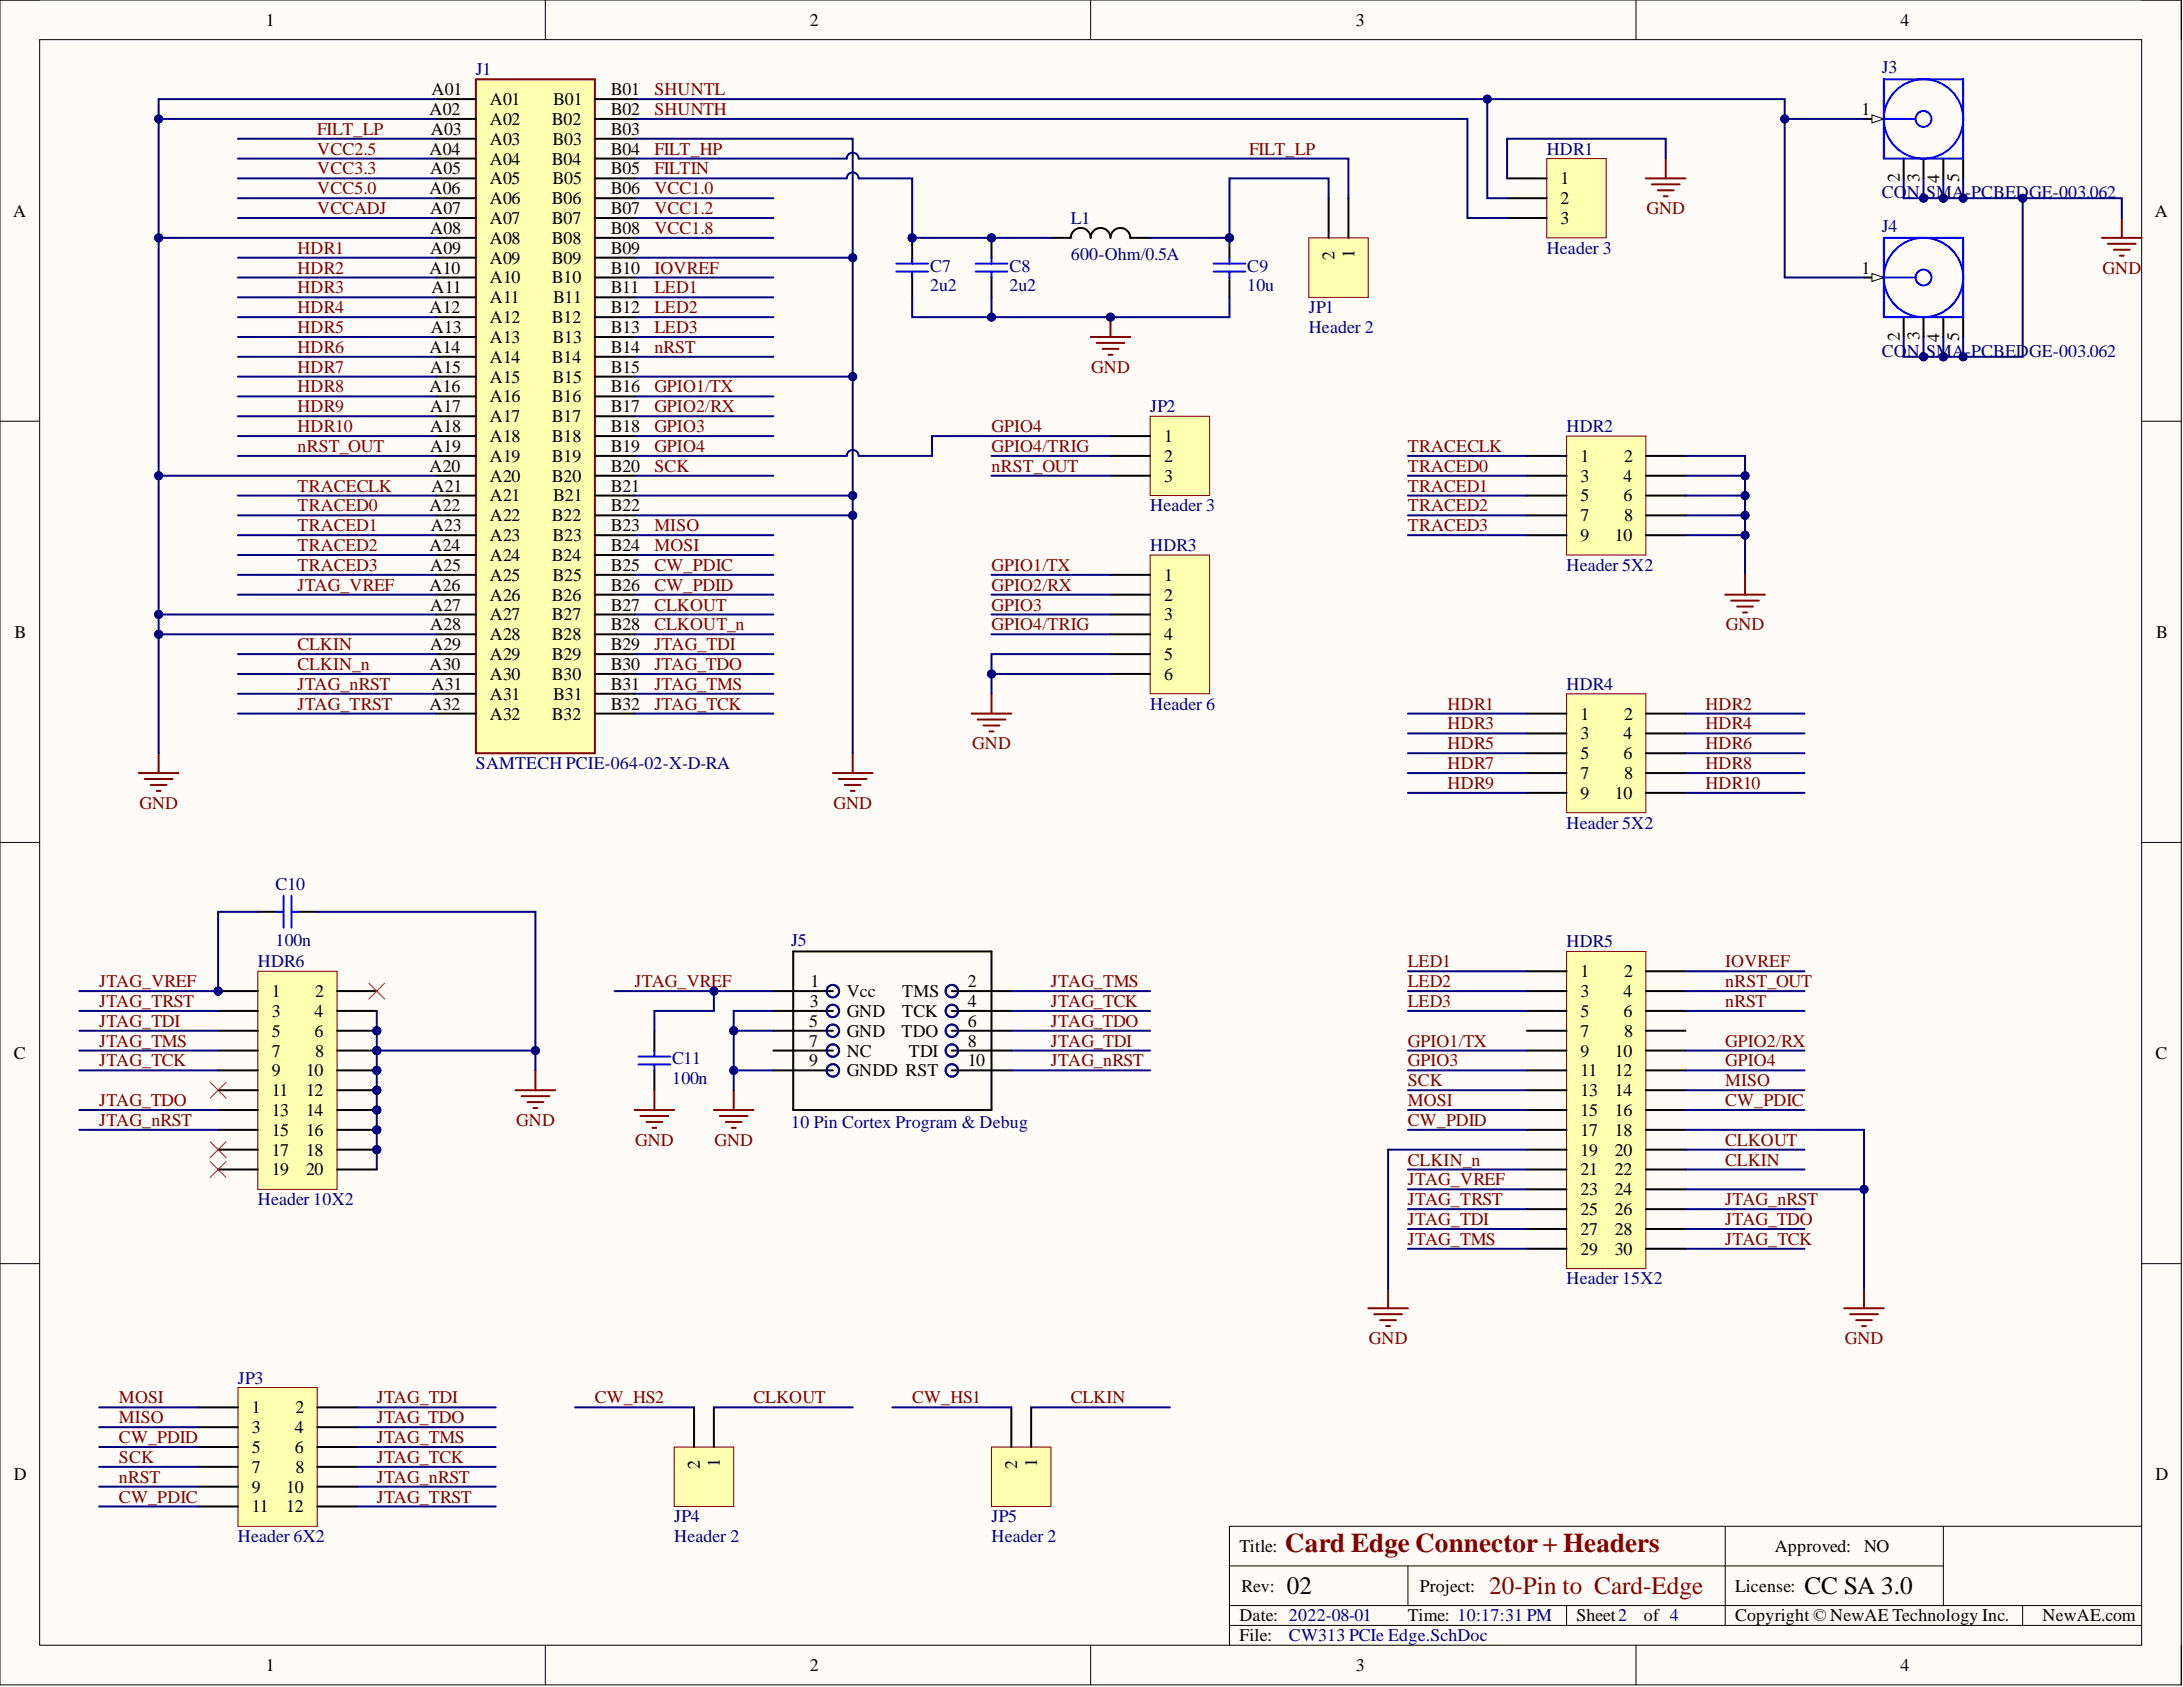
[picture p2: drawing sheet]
<svg xmlns="http://www.w3.org/2000/svg" width="279mm" height="216mm" viewBox="0 0 279 216" stroke-linecap="round" stroke-linejoin="round" font-family="sans-serif">
<defs><g id="words">
<text font-size="3.5" fill="#800000" x="164.5" y="198.6">Card Edge Connector+ Headers</text>
<g font-size="3.2">
<text x="164.7" y="204">02</text>
<text x="231" y="204">CC SA 3.0</text>
</g>
<text font-size="3.2" fill="#800000" x="190.6" y="204">20-Pin to Card-Edge</text>
<g font-size="2.3">
<text x="34" y="3.3">1</text>
<text x="103.6" y="3.3">2</text>
<text x="173.5" y="3.3">3</text>
<text x="243.2" y="3.3">4</text>
<text x="55" y="14.7">A02</text>
<text x="55.2" y="17.3">A03</text>
<text x="55.2" y="12.2">A01</text>
<text x="62.7" y="13.4">A01</text>
<text x="62.7" y="16">A02</text>
<text x="70.6" y="16">B02</text>
<text x="70.8" y="13.4">B01</text>
<text x="78.2" y="12.2">B01</text>
<text x="78.2" y="14.7">B02</text>
<text x="78.2" y="17.3">B03</text>
<text x="238.2" y="14.7">1</text>
<text x="55" y="19.8">A04</text>
<text x="55.1" y="22.3">A05</text>
<text x="62.7" y="18.5">A03</text>
<text x="62.7" y="21.1">A04</text>
<text x="62.7" y="23.6">A05</text>
<text x="70.6" y="21.1">B04</text>
<text x="70.7" y="18.5">B03</text>
<text x="70.7" y="23.6">B05</text>
<text x="78.2" y="19.8">B04</text>
<text x="78.2" y="22.3">B05</text>
<text x="199.7" y="23.6">1</text>
<text x="243.1" y="23.3" transform="rotate(-90 243.1 23.3)">2</text>
<text x="245.7" y="23.3" transform="rotate(-90 245.7 23.3)">3</text>
<text x="248.2" y="23.4" transform="rotate(-90 248.2 23.4)">4</text>
<text x="250.8" y="23.3" transform="rotate(-90 250.8 23.3)">5</text>
<text x="1.7" y="27.7">A</text>
<text x="55" y="24.9">A06</text>
<text x="55.1" y="27.4">A07</text>
<text x="55.1" y="29.9">A08</text>
<text x="62.7" y="26.1">A06</text>
<text x="62.7" y="28.7">A07</text>
<text x="70.6" y="26.1">B06</text>
<text x="70.6" y="28.7">B07</text>
<text x="78.2" y="24.9">B06</text>
<text x="78.2" y="27.4">B07</text>
<text x="78.2" y="29.9">B08</text>
<text x="199.7" y="26.1">2</text>
<text x="199.7" y="28.7">3</text>
<text x="275.8" y="27.7">A</text>
<text x="55" y="35">A10</text>
<text x="55.1" y="32.5">A09</text>
<text x="62.7" y="31.2">A08</text>
<text x="62.7" y="33.7">A09</text>
<text x="70.6" y="31.2">B08</text>
<text x="70.6" y="33.7">B09</text>
<text x="78.2" y="32.5">B09</text>
<text x="78.2" y="35">B10</text>
<text x="170.8" y="33.2" transform="rotate(-90 170.8 33.2)">2</text>
<text x="173.3" y="33.1" transform="rotate(-90 173.3 33.1)">1</text>
<text x="238.2" y="35">1</text>
<text x="55" y="40.1">A12</text>
<text x="55.2" y="37.5">A11</text>
<text x="62.7" y="36.3">A10</text>
<text x="62.7" y="38.8">A11</text>
<text x="62.7" y="41.3">A12</text>
<text x="70.6" y="36.3">B10</text>
<text x="70.6" y="41.3">B12</text>
<text x="70.8" y="38.8">B11</text>
<text x="78.2" y="37.5">B11</text>
<text x="78.2" y="40.1">B12</text>
<text x="55" y="45.2">A14</text>
<text x="55.1" y="47.7">A15</text>
<text x="55.2" y="42.6">A13</text>
<text x="62.7" y="43.9">A13</text>
<text x="62.7" y="46.4">A14</text>
<text x="70.6" y="46.4">B14</text>
<text x="70.7" y="43.9">B13</text>
<text x="78.2" y="42.6">B13</text>
<text x="78.2" y="45.2">B14</text>
<text x="78.2" y="47.7">B15</text>
<text x="243.1" y="43.6" transform="rotate(-90 243.1 43.6)">2</text>
<text x="245.7" y="43.5" transform="rotate(-90 245.7 43.5)">3</text>
<text x="248.2" y="43.7" transform="rotate(-90 248.2 43.7)">4</text>
<text x="250.8" y="43.6" transform="rotate(-90 250.8 43.6)">5</text>
<text x="55" y="50.2">A16</text>
<text x="55.1" y="52.8">A17</text>
<text x="62.7" y="49">A15</text>
<text x="62.7" y="51.5">A16</text>
<text x="70.6" y="51.5">B16</text>
<text x="70.7" y="49">B15</text>
<text x="78.2" y="50.2">B16</text>
<text x="78.2" y="52.8">B17</text>
<text x="55.1" y="55.3">A18</text>
<text x="55.1" y="57.8">A19</text>
<text x="62.7" y="54">A17</text>
<text x="62.7" y="56.6">A18</text>
<text x="62.7" y="59.1">A19</text>
<text x="70.6" y="54">B17</text>
<text x="70.6" y="56.6">B18</text>
<text x="70.6" y="59.1">B19</text>
<text x="78.2" y="55.3">B18</text>
<text x="78.2" y="57.8">B19</text>
<text x="149" y="56.6">1</text>
<text x="149" y="59.1">2</text>
<text x="202.3" y="59.1">1</text>
<text x="207.9" y="59.1">2</text>
<text x="55" y="60.4">A20</text>
<text x="55" y="65.4">A22</text>
<text x="55.2" y="62.9">A21</text>
<text x="62.7" y="61.6">A20</text>
<text x="62.7" y="64.2">A21</text>
<text x="70.6" y="61.6">B20</text>
<text x="70.8" y="64.2">B21</text>
<text x="78.2" y="60.4">B20</text>
<text x="78.2" y="62.9">B21</text>
<text x="78.2" y="65.4">B22</text>
<text x="149" y="61.6">3</text>
<text x="202.3" y="61.6">3</text>
<text x="202.3" y="64.2">5</text>
<text x="207.8" y="61.6">4</text>
<text x="207.8" y="64.2">6</text>
<text x="55" y="70.5">A24</text>
<text x="55.2" y="68">A23</text>
<text x="62.7" y="66.7">A22</text>
<text x="62.7" y="69.3">A23</text>
<text x="62.7" y="71.8">A24</text>
<text x="70.6" y="66.7">B22</text>
<text x="70.6" y="71.8">B24</text>
<text x="70.7" y="69.3">B23</text>
<text x="78.2" y="68">B23</text>
<text x="78.2" y="70.5">B24</text>
<text x="202.3" y="66.7">7</text>
<text x="202.3" y="69.3">9</text>
<text x="206.7" y="69.3">10</text>
<text x="207.9" y="66.7">8</text>
<text x="55" y="75.6">A26</text>
<text x="55.1" y="73.1">A25</text>
<text x="62.7" y="74.3">A25</text>
<text x="62.7" y="76.9">A26</text>
<text x="70.6" y="76.9">B26</text>
<text x="70.7" y="74.3">B25</text>
<text x="78.2" y="73.1">B25</text>
<text x="78.2" y="75.6">B26</text>
<text x="149" y="74.3">1</text>
<text x="149" y="76.9">2</text>
<text x="1.9" y="81.6">B</text>
<text x="55.1" y="78.1">A27</text>
<text x="55.1" y="80.7">A28</text>
<text x="55.1" y="83.2">A29</text>
<text x="62.7" y="79.4">A27</text>
<text x="62.7" y="81.9">A28</text>
<text x="70.6" y="79.4">B27</text>
<text x="70.6" y="81.9">B28</text>
<text x="78.2" y="78.1">B27</text>
<text x="78.2" y="80.7">B28</text>
<text x="78.2" y="83.2">B29</text>
<text x="149" y="79.4">3</text>
<text x="149" y="81.9">4</text>
<text x="276" y="81.6">B</text>
<text x="55" y="85.7">A30</text>
<text x="55.2" y="88.3">A31</text>
<text x="62.7" y="84.5">A29</text>
<text x="62.7" y="87">A30</text>
<text x="62.7" y="89.5">A31</text>
<text x="70.6" y="84.5">B29</text>
<text x="70.6" y="87">B30</text>
<text x="70.8" y="89.5">B31</text>
<text x="78.2" y="85.7">B30</text>
<text x="78.2" y="88.3">B31</text>
<text x="149" y="84.5">5</text>
<text x="149" y="87">6</text>
<text x="55" y="90.8">A32</text>
<text x="62.7" y="92.1">A32</text>
<text x="70.6" y="92.1">B32</text>
<text x="78.2" y="90.8">B32</text>
<text x="202.3" y="92.1">1</text>
<text x="202.3" y="94.6">3</text>
<text x="207.8" y="94.6">4</text>
<text x="207.9" y="92.1">2</text>
<text x="202.3" y="97.2">5</text>
<text x="202.3" y="99.7">7</text>
<text x="207.8" y="97.2">6</text>
<text x="207.9" y="99.7">8</text>
<text x="202.3" y="102.2">9</text>
<text x="206.7" y="102.2">10</text>
<text x="202.3" y="125.1">1</text>
<text x="207.9" y="125.1">2</text>
<text x="34.8" y="127.6">1</text>
<text x="34.8" y="130.1">3</text>
<text x="40.3" y="130.1">4</text>
<text x="40.4" y="127.6">2</text>
<text x="103.6" y="131.4">5</text>
<text x="103.6" y="128.9">3</text>
<text x="103.7" y="126.3">1</text>
<text x="108.4" y="127.6">Vcc</text>
<text x="108.4" y="130.1">GND</text>
<text x="115.5" y="127.6">TMS</text>
<text x="115.5" y="130.1">TCK</text>
<text x="123.9" y="126.3">2</text>
<text x="123.9" y="128.9">4</text>
<text x="123.9" y="131.4">6</text>
<text x="202.3" y="127.6">3</text>
<text x="202.3" y="130.1">5</text>
<text x="207.8" y="127.6">4</text>
<text x="207.8" y="130.1">6</text>
<text x="1.8" y="135.5">C</text>
<text x="34.8" y="132.7">5</text>
<text x="34.8" y="135.2">7</text>
<text x="34.8" y="137.7">9</text>
<text x="39.2" y="137.7">10</text>
<text x="40.3" y="132.7">6</text>
<text x="40.4" y="135.2">8</text>
<text x="103.6" y="133.9">7</text>
<text x="103.6" y="136.5">9</text>
<text x="108.4" y="132.7">GND</text>
<text x="108.4" y="135.2">NC</text>
<text x="108.4" y="137.7">GNDD RST</text>
<text x="115.4" y="132.7">TDO</text>
<text x="116.3" y="135.2">TDI</text>
<text x="123.9" y="133.9">8</text>
<text x="123.9" y="136.5">10</text>
<text x="202.3" y="132.7">7</text>
<text x="202.3" y="135.2">9</text>
<text x="202.3" y="137.7">11</text>
<text x="206.7" y="135.2">10</text>
<text x="206.7" y="137.7">12</text>
<text x="207.9" y="132.7">8</text>
<text x="275.9" y="135.5">C</text>
<text x="34.8" y="140.3">11</text>
<text x="34.8" y="142.8">13</text>
<text x="39.2" y="140.3">12</text>
<text x="39.2" y="142.8">14</text>
<text x="202.3" y="140.3">13</text>
<text x="202.3" y="142.8">15</text>
<text x="206.7" y="140.3">14</text>
<text x="206.7" y="142.8">16</text>
<text x="34.8" y="145.4">15</text>
<text x="34.8" y="147.9">17</text>
<text x="39.2" y="145.4">16</text>
<text x="39.2" y="147.9">18</text>
<text x="202.3" y="145.4">17</text>
<text x="202.3" y="147.9">19</text>
<text x="206.7" y="145.4">18</text>
<text x="206.7" y="147.9">20</text>
<text x="34.8" y="150.4">19</text>
<text x="39.2" y="150.4">20</text>
<text x="202.3" y="150.4">21</text>
<text x="202.3" y="153">23</text>
<text x="202.3" y="155.5">25</text>
<text x="206.7" y="150.4">22</text>
<text x="206.7" y="153">24</text>
<text x="206.7" y="155.5">26</text>
<text x="202.3" y="158">27</text>
<text x="202.3" y="160.6">29</text>
<text x="206.7" y="158">28</text>
<text x="206.7" y="160.6">30</text>
<text x="32.2" y="180.9">1</text>
<text x="32.2" y="183.4">3</text>
<text x="32.2" y="185.9">5</text>
<text x="37.7" y="183.4">4</text>
<text x="37.7" y="185.9">6</text>
<text x="37.8" y="180.9">2</text>
<text x="1.8" y="189.4">D</text>
<text x="32.2" y="188.5">7</text>
<text x="32.2" y="191">9</text>
<text x="36.6" y="191">10</text>
<text x="37.8" y="188.5">8</text>
<text x="89.6" y="188" transform="rotate(-90 89.6 188)">2</text>
<text x="92.1" y="187.8" transform="rotate(-90 92.1 187.8)">1</text>
<text x="130.2" y="188" transform="rotate(-90 130.2 188)">2</text>
<text x="132.7" y="187.8" transform="rotate(-90 132.7 187.8)">1</text>
<text x="275.9" y="189.4">D</text>
<text x="32.2" y="193.6">11</text>
<text x="36.6" y="193.6">12</text>
<text x="158.6" y="198.6">Title:</text>
<text x="158.9" y="203.7">Rev:</text>
<text x="181.7" y="203.7">Project:</text>
<text x="222.1" y="203.7">License:</text>
<text x="227.2" y="198.6">Approved:</text>
<text x="238.6" y="198.6">NO</text>
<text x="158.6" y="207.5">Date: 2022-08-01</text>
<text x="180.2" y="207.5">Time: 10:17:31 PM</text>
<text x="201.8" y="207.5">Sheet2</text>
<text x="210.4" y="207.5">of 4</text>
<text x="222.1" y="207.5">Copyright © NewAE Technology Inc.</text>
<text x="261.4" y="207.5">NewAE.com</text>
<text x="34" y="213.9">1</text>
<text x="103.6" y="213.9">2</text>
<text x="158.6" y="210">File:</text>
<text x="173.5" y="213.9">3</text>
<text x="243.2" y="213.9">4</text>
</g>
<g font-size="2.3" fill="#000080">
<text x="60.9" y="9.6">J1</text>
<text x="240.9" y="9.4">J3</text>
<text x="198" y="19.8">HDR1</text>
<text x="137.1" y="28.7">L1</text>
<text x="240.9" y="29.7">J4</text>
<text x="240.9" y="25.4">CON-SMA-PCBEDGE-003.062</text>
<text x="119" y="34.8">C7</text>
<text x="129.2" y="34.8">C8</text>
<text x="137.1" y="33.2">600-Ohm/0.5A</text>
<text x="159.6" y="34.8">C9</text>
<text x="198" y="32.5">Header 3</text>
<text x="119" y="37.3">2u2</text>
<text x="129.2" y="37.3">2u2</text>
<text x="159.6" y="37.3">10u</text>
<text x="167.5" y="40.1">JP1</text>
<text x="167.5" y="42.6">Header 2</text>
<text x="240.9" y="45.7">CO</text>
<text x="244.1" y="45.7">N-SMA</text>
<text x="251.5" y="45.7">-PCBEDGE-003.062</text>
<text x="147.2" y="52.8">JP2</text>
<text x="200.5" y="55.3">HDR2</text>
<text x="147.2" y="65.4">Header 3</text>
<text x="147.2" y="70.5">HDR3</text>
<text x="200.5" y="73.1">Header 5X2</text>
<text x="200.5" y="88.3">HDR4</text>
<text x="147.2" y="90.8">Header 6</text>
<text x="60.9" y="98.4">SAMTECH PCIE-064-02-X-D-RA</text>
<text x="200.5" y="106">Header 5X2</text>
<text x="35.3" y="113.9">C10</text>
<text x="33" y="123.8">HDR6</text>
<text x="35.3" y="121">100n</text>
<text x="101.3" y="121">J5</text>
<text x="200.5" y="121.3">HDR5</text>
<text x="86" y="136.2">C11</text>
<text x="86" y="138.8">100n</text>
<text x="101.3" y="144.3">10 Pin Cortex Program &amp; Debug</text>
<text x="33" y="154.2">Header 10X2</text>
<text x="200.5" y="164.4">Header 15X2</text>
<text x="30.5" y="177.1">JP3</text>
<text x="30.5" y="197.4">Header 6X2</text>
<text x="86.3" y="194.8">JP4</text>
<text x="86.3" y="197.4">Header 2</text>
<text x="126.9" y="194.8">JP5</text>
<text x="126.9" y="197.4">Header 2</text>
<text x="165" y="210">CW313 PCIe Edge.SchDoc</text>
</g>
<g font-size="2.3" fill="#800000">
<text x="40.6" y="17.3">FILT_LP</text>
<text x="83.8" y="12.2">SHUNTL</text>
<text x="83.8" y="14.7">SHUNTH</text>
<text x="40.6" y="19.8">VCC2.5</text>
<text x="40.6" y="22.3">VCC3.3</text>
<text x="83.8" y="19.8">FILT_HP</text>
<text x="83.8" y="22.3">FILTIN</text>
<text x="159.9" y="19.8">FILT_LP</text>
<text x="40.6" y="24.9">VCC5.0</text>
<text x="40.6" y="27.4">VCCADJ</text>
<text x="83.8" y="29.9">VCC1.8</text>
<text x="83.8" y="27.4">VCC1.2</text>
<text x="83.8" y="24.9">VCC1.0</text>
<text x="210.7" y="27.4">GND</text>
<text x="38.1" y="32.5">HDR1</text>
<text x="38.1" y="35">HDR2</text>
<text x="83.8" y="35">IOVREF</text>
<text x="269.1" y="35">GND</text>
<text x="38.1" y="37.5">HDR3</text>
<text x="38.1" y="40.1">HDR4</text>
<text x="83.8" y="37.5">LED1</text>
<text x="83.8" y="40.1">LED2</text>
<text x="38.1" y="42.6">HDR5</text>
<text x="38.1" y="45.2">HDR6</text>
<text x="38.1" y="47.7">HDR7</text>
<text x="83.8" y="42.6">LED3</text>
<text x="83.8" y="45.2">nRST</text>
<text x="139.7" y="47.7">GND</text>
<text x="38.1" y="50.2">HDR8</text>
<text x="38.1" y="52.8">HDR9</text>
<text x="83.8" y="50.2">GPIO1/TX</text>
<text x="83.8" y="52.8">GPIO2/RX</text>
<text x="38.1" y="55.3">HDR10</text>
<text x="38.1" y="57.8">nRST_OUT</text>
<text x="83.8" y="55.3">GPIO3</text>
<text x="83.8" y="57.8">GPIO4</text>
<text x="126.9" y="57.8">GPIO4/TRIG</text>
<text x="126.9" y="55.3">GPIO4</text>
<text x="180.2" y="57.8">TRACECLK</text>
<text x="38.1" y="62.9">TRACECLK</text>
<text x="38.1" y="65.4">TRACED0</text>
<text x="83.8" y="60.4">SCK</text>
<text x="126.9" y="60.4">nRST_OUT</text>
<text x="180.2" y="60.4">TRACED0</text>
<text x="180.2" y="62.9">TRACED1</text>
<text x="180.2" y="65.4">TRACED2</text>
<text x="38.1" y="68">TRACED1</text>
<text x="38.1" y="70.5">TRACED2</text>
<text x="83.8" y="68">MISO</text>
<text x="83.8" y="70.5">MOSI</text>
<text x="180.2" y="68">TRACED3</text>
<text x="38.1" y="73.1">TRACED3</text>
<text x="38.1" y="75.6">JTAG_VREF</text>
<text x="83.8" y="75.6">CW_PDID</text>
<text x="83.8" y="73.1">CW_PDIC</text>
<text x="126.9" y="73.1">GPIO1/TX</text>
<text x="126.9" y="75.6">GPIO2/RX</text>
<text x="38.1" y="83.2">CLKIN</text>
<text x="83.8" y="83.2">JTAG_TDI</text>
<text x="83.8" y="78.1">CLKOUT</text>
<text x="83.8" y="80.7">CLKOUT_n</text>
<text x="126.9" y="78.1">GPIO3</text>
<text x="126.9" y="80.7">GPIO4/TRIG</text>
<text x="220.9" y="80.7">GND</text>
<text x="38.1" y="85.7">CLKIN_n</text>
<text x="38.1" y="88.3">JTAG_nRST</text>
<text x="83.8" y="85.7">JTAG_TDO</text>
<text x="83.8" y="88.3">JTAG_TMS</text>
<text x="38.1" y="90.8">JTAG_TRST</text>
<text x="83.8" y="90.8">JTAG_TCK</text>
<text x="124.4" y="95.9">GND</text>
<text x="185.3" y="95.9">HDR5</text>
<text x="185.3" y="93.4">HDR3</text>
<text x="185.3" y="90.8">HDR1</text>
<text x="218.3" y="95.9">HDR6</text>
<text x="218.3" y="93.4">HDR4</text>
<text x="218.3" y="90.8">HDR2</text>
<text x="185.3" y="101">HDR9</text>
<text x="185.3" y="98.4">HDR7</text>
<text x="218.3" y="101">HDR10</text>
<text x="218.3" y="98.4">HDR8</text>
<text x="17.9" y="103.5">GND</text>
<text x="106.7" y="103.5">GND</text>
<text x="180.2" y="123.8">LED1</text>
<text x="220.8" y="123.8">IOVREF</text>
<text x="12.7" y="128.9">JTAG_TRST</text>
<text x="12.7" y="131.4">JTAG_TDI</text>
<text x="12.7" y="126.3">JTAG_VREF</text>
<text x="81.2" y="126.3">JTAG_VREF</text>
<text x="134.5" y="126.3">JTAG_TMS</text>
<text x="134.5" y="128.9">JTAG_TCK</text>
<text x="134.5" y="131.4">JTAG_TDO</text>
<text x="180.2" y="128.9">LED3</text>
<text x="180.2" y="126.3">LED2</text>
<text x="220.8" y="128.9">nRST</text>
<text x="220.8" y="126.3">nRST_OUT</text>
<text x="12.7" y="133.9">JTAG_TMS</text>
<text x="12.7" y="136.5">JTAG_TCK</text>
<text x="134.5" y="133.9">JTAG_TDI</text>
<text x="134.5" y="136.5">JTAG_nRST</text>
<text x="180.2" y="136.5">GPIO3</text>
<text x="180.2" y="133.9">GPIO1/TX</text>
<text x="220.8" y="136.5">GPIO4</text>
<text x="220.8" y="133.9">GPIO2/RX</text>
<text x="12.7" y="141.6">JTAG_TDO</text>
<text x="180.2" y="141.6">MOSI</text>
<text x="180.2" y="139">SCK</text>
<text x="220.8" y="141.6">CW_PDIC</text>
<text x="220.8" y="139">MISO</text>
<text x="12.7" y="144.1">JTAG_nRST</text>
<text x="66.1" y="144.1">GND</text>
<text x="81.3" y="146.6">GND</text>
<text x="91.5" y="146.6">GND</text>
<text x="180.2" y="144.1">CW_PDID</text>
<text x="180.2" y="149.2">CLKIN_n</text>
<text x="220.8" y="146.6">CLKOUT</text>
<text x="220.8" y="149.2">CLKIN</text>
<text x="180.2" y="154.2">JTAG_TRST</text>
<text x="180.2" y="151.7">JTAG_VREF</text>
<text x="220.8" y="154.2">JTAG_nRST</text>
<text x="180.2" y="159.3">JTAG_TMS</text>
<text x="180.2" y="156.8">JTAG_TDI</text>
<text x="220.8" y="159.3">JTAG_TCK</text>
<text x="220.8" y="156.8">JTAG_TDO</text>
<text x="175.2" y="172">GND</text>
<text x="236.1" y="172">GND</text>
<text x="15.2" y="179.6">MOSI</text>
<text x="48.2" y="179.6">JTAG_TDI</text>
<text x="76.1" y="179.6">CW_HS2</text>
<text x="96.4" y="179.6">CLKOUT</text>
<text x="116.7" y="179.6">CW_HS1</text>
<text x="137.1" y="179.6">CLKIN</text>
<text x="15.2" y="182.1">MISO</text>
<text x="15.2" y="184.7">CW_PDID</text>
<text x="48.2" y="182.1">JTAG_TDO</text>
<text x="48.2" y="184.7">JTAG_TMS</text>
<text x="15.2" y="189.8">nRST</text>
<text x="15.2" y="187.2">SCK</text>
<text x="48.2" y="187.2">JTAG_TCK</text>
<text x="48.2" y="189.8">JTAG_nRST</text>
<text x="15.2" y="192.3">CW_PDIC</text>
<text x="48.2" y="192.3">JTAG_TRST</text>
</g>
</g></defs>
<path d="M0 0h279.2v215.6h-279.2z" fill-rule="evenodd" fill="#fffcf8"/>
<path d="M0 0h279.2v215.6h-279.2z" fill="none" stroke="#000" stroke-width=".13"/>
<path d="M5.1 5.1h269v205.5h-269z" fill-rule="evenodd" fill="#fffcf8"/>
<g fill="none" stroke="#000" stroke-width=".13">
<path d="M0 0h5.1M5.1 5.1h269v205.5h-269zM69.8 0v5.1M139.6 0v5.1M209.4 0v5.1M274.1 0h5.1v5.1M0 53.9h5.1M274.1 53.9h5.1M0 107.8h5.1M274.1 107.8h5.1M0 161.7h5.1M274.1 161.7h5.1"/>
<path d="M220.8 195.3v12.7M248.7 195.3v10.2M274.1 195.3h-116.7v15.3M69.8 210.6v5M139.6 210.6v5M157.4 200.4h91.3M157.4 208h116.7M157.4 205.5h116.7M180.2 200.4v5.1M200.5 205.5v2.5M209.4 210.6v5M258.9 205.5v2.5"/>
<path d="M279.2 210.6v5"/>
</g>
<path d="M60.9 10.1h15.2v86.3h-15.2z" fill-rule="evenodd" fill="#ffffb0"/>
<path d="M60.9 10.1h15.2v86.3h-15.2zM17.8 98.9h5M18.5 99.7h3.6M20.3 96.4v2.5M106.6 98.9h5.1M107.4 99.7h3.5M109.1 96.4v2.5M19.3 100.5h2M20.1 101.2h.5M108.1 100.5h2.1M108.9 101.2h.5" fill="none" stroke="#800000" stroke-width=".25"/>
<g fill="none" stroke="#000" stroke-width=".25">
<path d="M55.8 12.7h5.1M55.8 15.2h5.1M55.8 17.8h5.1M76.1 12.7h5.1M76.1 15.2h5.1M76.1 17.8h5.1M55.8 20.3h5.1M55.8 22.8h5.1M55.8 25.4h5.1M55.8 27.9h5.1M55.8 30.4h5.1M55.8 33h5.1"/>
<path d="M55.8 35.5h5.1M55.8 38.1h5.1M76.1 20.3h5.1M76.1 22.8h5.1M76.1 25.4h5.1M76.1 27.9h5.1M76.1 30.4h5.1M76.1 33h5.1M76.1 35.5h5.1M76.1 38.1h5.1M238.6 35.5h2.5M55.8 40.6h5.1"/>
<path d="M55.8 43.1h5.1M55.8 45.7h5.1M55.8 48.2h5.1M55.8 50.7h5.1M55.8 53.3h5.1M55.8 55.8h5.1M55.8 58.3h5.1M76.1 40.6h5.1M76.1 43.1h5.1M76.1 45.7h5.1M76.1 48.2h5.1M76.1 50.7h5.1"/>
<path d="M76.1 53.3h5.1M76.1 55.8h5.1M76.1 58.3h5.1M251.3 40.6v2.5M55.8 60.9h5.1M55.8 63.4h5.1M55.8 66h5.1M55.8 68.5h5.1M55.8 71h5.1M55.8 73.6h5.1M55.8 76.1h5.1M55.8 78.6h5.1"/>
<path d="M76.1 60.9h5.1M76.1 63.4h5.1M76.1 66h5.1M76.1 68.5h5.1M76.1 71h5.1M76.1 73.6h5.1M76.1 76.1h5.1M76.1 78.6h5.1M55.8 81.2h5.1M55.8 83.7h5.1M55.8 86.3h5.1M55.8 88.8h5.1"/>
<path d="M55.8 91.3h5.1M76.1 81.2h5.1M76.1 83.7h5.1M76.1 86.3h5.1M76.1 88.8h5.1M76.1 91.3h5.1"/>
</g>
<g fill="none" stroke="#00f" stroke-width=".25">
<circle cx="246.2" cy="35.5" r="1.02"/>
<circle cx="246.2" cy="35.5" r="5.1"/>
</g>
<path d="M239.6 35l1.5 .5-1.5 .5z" fill="#f8fcff"/>
<path d="M239.6 35l1.5 .5-1.5 .5z" fill="none" stroke="#000" stroke-width=".13"/>
<path d="M238.6 15.2h2.5M251.3 20.3v2.5M243.7 40.6v2.5M246.2 40.6v2.5M248.7 40.6v2.5" fill="none" stroke="#000" stroke-width=".25"/>
<g fill="none" stroke="#00f" stroke-width=".25">
<path d="M241.1 30.4h10.2v10.2h-10.2zM241.1 35.5h4.1"/>
<circle cx="246.2" cy="15.2" r="1.02"/>
<circle cx="246.2" cy="15.2" r="5.1"/>
</g>
<path d="M239.6 14.7l1.5 .5-1.5 .5z" fill="#f8fcff"/>
<path d="M239.6 14.7l1.5 .5-1.5 .5z" fill="none" stroke="#000" stroke-width=".13"/>
<path d="M243.7 20.3v2.5M246.2 20.3v2.5M248.7 20.3v2.5" fill="none" stroke="#000" stroke-width=".25"/>
<path d="M241.1 10.1h10.2v10.2h-10.2zM241.1 15.2h4.1" fill="none" stroke="#00f" stroke-width=".25"/>
<path d="M269 30.4h5.1M269.8 31.2h3.5M270.6 32h2M271.3 32.7h.5M271.6 27.9v2.5" fill="none" stroke="#800000" stroke-width=".25"/>
<path d="M167.5 30.4h7.6v7.7h-7.6z" fill-rule="evenodd" fill="#ffffb0"/>
<path d="M167.5 30.4h7.6v7.7h-7.6z" fill="none" stroke="#800000" stroke-width=".13"/>
<path d="M170 25.4v5M172.6 25.4v5" fill="none" stroke="#000" stroke-width=".25"/>
<path d="M198 20.3h7.6v10.1h-7.6z" fill-rule="evenodd" fill="#ffffb0"/>
<path d="M198 20.3h7.6v10.1h-7.6z" fill="none" stroke="#800000" stroke-width=".13"/>
<path d="M192.9 22.8h5.1M192.9 25.4h5.1M192.9 27.9h5.1" fill="none" stroke="#000" stroke-width=".25"/>
<path d="M210.7 22.8h5M211.4 23.6h3.6M212.2 24.4h2M212.9 25.1h.5M213.2 20.3v2.5" fill="none" stroke="#800000" stroke-width=".25"/>
<path d="M126.9 185.2h7.6v7.6h-7.6z" fill-rule="evenodd" fill="#ffffb0"/>
<path d="M126.9 185.2h7.6v7.6h-7.6z" fill="none" stroke="#800000" stroke-width=".13"/>
<path d="M129.4 180.1v5.1M132 180.1v5.1" fill="none" stroke="#000" stroke-width=".25"/>
<path d="M86.3 185.2h7.6v7.6h-7.6z" fill-rule="evenodd" fill="#ffffb0"/>
<path d="M86.3 185.2h7.6v7.6h-7.6z" fill="none" stroke="#800000" stroke-width=".13"/>
<path d="M88.8 180.1v5.1M91.4 180.1v5.1" fill="none" stroke="#000" stroke-width=".25"/>
<path d="M30.5 177.6h10.1v17.7h-10.1z" fill-rule="evenodd" fill="#ffffb0"/>
<path d="M30.5 177.6h10.1v17.7h-10.1z" fill="none" stroke="#800000" stroke-width=".13"/>
<path d="M25.4 180.1h5.1M25.4 182.6h5.1M25.4 185.2h5.1M25.4 187.7h5.1M25.4 190.3h5.1M25.4 192.8h5.1M40.6 180.1h5.1M40.6 182.6h5.1M40.6 185.2h5.1M40.6 187.7h5.1M40.6 190.3h5.1M40.6 192.8h5.1" fill="none" stroke="#000" stroke-width=".25"/>
<circle cx="116.7" cy="30.4" r=".51" fill="#000080"/>
<circle cx="116.7" cy="30.4" r=".51" fill="none" stroke="#000080" stroke-width=".13"/>
<path d="M116.7 30.4v2.6" fill="none" stroke="#000" stroke-width=".25"/>
<circle cx="116.7" cy="30.4" r=".51" fill="#000080"/>
<circle cx="116.7" cy="30.4" r=".51" fill="none" stroke="#000080" stroke-width=".13"/>
<path d="M116.7 35.5v2.6" fill="none" stroke="#000" stroke-width=".25"/>
<path d="M114.7 34.8h4.1M114.7 33.7h4.1M116.7 33v.7M116.7 34.8v.7" fill="none" stroke="#00f" stroke-width=".25"/>
<circle cx="126.9" cy="30.4" r=".51" fill="#000080"/>
<circle cx="126.9" cy="30.4" r=".51" fill="none" stroke="#000080" stroke-width=".13"/>
<path d="M126.9 30.4v2.6" fill="none" stroke="#000" stroke-width=".25"/>
<circle cx="126.9" cy="30.4" r=".51" fill="#000080"/>
<circle cx="126.9" cy="30.4" r=".51" fill="none" stroke="#000080" stroke-width=".13"/>
<path d="M126.9 35.5v2.6" fill="none" stroke="#000" stroke-width=".25"/>
<path d="M124.9 34.8h4M124.9 33.7h4M126.9 33v.7M126.9 34.8v.7" fill="none" stroke="#00f" stroke-width=".25"/>
<circle cx="157.4" cy="30.4" r=".51" fill="#000080"/>
<circle cx="157.4" cy="30.4" r=".51" fill="none" stroke="#000080" stroke-width=".13"/>
<path d="M157.4 30.4v2.6" fill="none" stroke="#000" stroke-width=".25"/>
<circle cx="157.4" cy="30.4" r=".51" fill="#000080"/>
<circle cx="157.4" cy="30.4" r=".51" fill="none" stroke="#000080" stroke-width=".13"/>
<path d="M134.5 30.4h2.6a1.27 1.27 0 0 1 1.2-1.2 1.27 1.27 0 0 1 1.3 1.2 1.27 1.27 0 0 1 1.3-1.2 1.27 1.27 0 0 1 1.2 1.2 1.27 1.27 0 0 1 1.3-1.2 1.27 1.27 0 0 1 1.3 1.2h2.5M157.4 35.5v2.6" fill="none" stroke="#000" stroke-width=".25"/>
<path d="M155.3 34.8h4.1M155.3 33.7h4.1M157.4 33v.7M157.4 34.8v.7" fill="none" stroke="#00f" stroke-width=".25"/>
<path d="M139.6 43.1h5.1M140.4 43.9h3.5M141.1 44.6h2M141.9 45.4h.5M142.1 40.6v2.5" fill="none" stroke="#800000" stroke-width=".25"/>
<circle cx="142.1" cy="40.6" r=".51" fill="#000080"/>
<circle cx="142.1" cy="40.6" r=".51" fill="none" stroke="#000080" stroke-width=".13"/>
<path d="M147.2 71h7.6v17.8h-7.6z" fill-rule="evenodd" fill="#ffffb0"/>
<path d="M147.2 71h7.6v17.8h-7.6z" fill="none" stroke="#800000" stroke-width=".13"/>
<path d="M142.1 73.6h5.1M142.1 76.1h5.1M142.1 78.6h5.1M142.1 81.2h5.1M142.1 83.7h5.1M142.1 86.3h5.1" fill="none" stroke="#000" stroke-width=".25"/>
<path d="M147.2 53.3h7.6v10.1h-7.6z" fill-rule="evenodd" fill="#ffffb0"/>
<path d="M147.2 53.3h7.6v10.1h-7.6z" fill="none" stroke="#800000" stroke-width=".13"/>
<path d="M142.1 55.8h5.1M142.1 58.3h5.1M142.1 60.9h5.1" fill="none" stroke="#000" stroke-width=".25"/>
<path d="M124.4 91.3h5M125.1 92.1h3.6M125.9 92.8h2M126.6 93.6h.6M126.9 88.8v2.5" fill="none" stroke="#800000" stroke-width=".25"/>
<path d="M200.5 121.8h10.2v40.6h-10.2z" fill-rule="evenodd" fill="#ffffb0"/>
<path d="M200.5 121.8h10.2v40.6h-10.2z" fill="none" stroke="#800000" stroke-width=".13"/>
<g fill="none" stroke="#000" stroke-width=".25">
<path d="M195.4 124.3h5.1M195.4 126.8h5.1M195.4 129.4h5.1M195.4 131.9h5.1M195.4 134.5h5.1M195.4 137h5.1M195.4 139.5h5.1M210.7 124.3h5M210.7 126.8h5M210.7 129.4h5M210.7 131.9h5M210.7 134.5h5"/>
<path d="M210.7 137h5M210.7 139.5h5M195.4 142.1h5.1M195.4 144.6h5.1M195.4 147.1h5.1M195.4 149.7h5.1M195.4 152.2h5.1M195.4 154.7h5.1M195.4 157.3h5.1M195.4 159.8h5.1M210.7 142.1h5M210.7 144.6h5"/>
<path d="M210.7 147.1h5M210.7 149.7h5M210.7 152.2h5M210.7 154.7h5M210.7 157.3h5M210.7 159.8h5"/>
</g>
<path d="M175.1 167.4h5.1M175.9 168.2h3.5M176.6 169h2.1M177.4 169.7h.5M177.7 164.9v2.5M236 167.4h5.1M236.8 168.2h3.6M237.6 169h2M238.3 169.7h.5M238.6 164.9v2.5" fill="none" stroke="#800000" stroke-width=".25"/>
<path d="M200.5 88.8h10.2v15.2h-10.2z" fill-rule="evenodd" fill="#ffffb0"/>
<path d="M200.5 88.8h10.2v15.2h-10.2z" fill="none" stroke="#800000" stroke-width=".13"/>
<path d="M195.4 91.3h5.1M195.4 93.9h5.1M195.4 96.4h5.1M195.4 98.9h5.1M210.7 91.3h5M210.7 93.9h5M210.7 96.4h5M210.7 98.9h5M195.4 101.5h5.1M210.7 101.5h5" fill="none" stroke="#000" stroke-width=".25"/>
<circle cx="27.9" cy="126.8" r=".51" fill="#000080"/>
<circle cx="27.9" cy="126.8" r=".51" fill="none" stroke="#000080" stroke-width=".13"/>
<circle cx="48.2" cy="131.9" r=".51" fill="#000080"/>
<circle cx="48.2" cy="131.9" r=".51" fill="none" stroke="#000080" stroke-width=".13"/>
<circle cx="48.2" cy="134.5" r=".51" fill="#000080"/>
<circle cx="48.2" cy="134.5" r=".51" fill="none" stroke="#000080" stroke-width=".13"/>
<circle cx="48.2" cy="137" r=".51" fill="#000080"/>
<circle cx="48.2" cy="137" r=".51" fill="none" stroke="#000080" stroke-width=".13"/>
<circle cx="48.2" cy="139.5" r=".51" fill="#000080"/>
<circle cx="48.2" cy="139.5" r=".51" fill="none" stroke="#000080" stroke-width=".13"/>
<circle cx="48.2" cy="142.1" r=".51" fill="#000080"/>
<circle cx="48.2" cy="142.1" r=".51" fill="none" stroke="#000080" stroke-width=".13"/>
<circle cx="48.2" cy="144.6" r=".51" fill="#000080"/>
<circle cx="48.2" cy="144.6" r=".51" fill="none" stroke="#000080" stroke-width=".13"/>
<circle cx="48.2" cy="147.1" r=".51" fill="#000080"/>
<circle cx="48.2" cy="147.1" r=".51" fill="none" stroke="#000080" stroke-width=".13"/>
<path d="M33 124.3h10.1v27.9h-10.1z" fill-rule="evenodd" fill="#ffffb0"/>
<path d="M33 124.3h10.1v27.9h-10.1z" fill="none" stroke="#800000" stroke-width=".13"/>
<path d="M27.9 126.8h5.1" fill="none" stroke="#000" stroke-width=".25"/>
<circle cx="27.9" cy="126.8" r=".51" fill="#000080"/>
<circle cx="27.9" cy="126.8" r=".51" fill="none" stroke="#000080" stroke-width=".13"/>
<path d="M27.9 129.4h5.1M27.9 131.9h5.1M43.1 126.8h5.1M43.1 129.4h5.1M43.1 131.9h5.1" fill="none" stroke="#000" stroke-width=".25"/>
<circle cx="48.2" cy="131.9" r=".51" fill="#000080"/>
<circle cx="48.2" cy="131.9" r=".51" fill="none" stroke="#000080" stroke-width=".13"/>
<path d="M27.9 134.5h5.1M43.1 134.5h5.1" fill="none" stroke="#000" stroke-width=".25"/>
<circle cx="48.2" cy="134.5" r=".51" fill="#000080"/>
<circle cx="48.2" cy="134.5" r=".51" fill="none" stroke="#000080" stroke-width=".13"/>
<path d="M27.9 137h5.1M43.1 137h5.1" fill="none" stroke="#000" stroke-width=".25"/>
<circle cx="48.2" cy="137" r=".51" fill="#000080"/>
<circle cx="48.2" cy="137" r=".51" fill="none" stroke="#000080" stroke-width=".13"/>
<path d="M27.9 139.5h5.1M43.1 139.5h5.1" fill="none" stroke="#000" stroke-width=".25"/>
<circle cx="48.2" cy="139.5" r=".51" fill="#000080"/>
<circle cx="48.2" cy="139.5" r=".51" fill="none" stroke="#000080" stroke-width=".13"/>
<path d="M27.9 142.1h5.1M43.1 142.1h5.1" fill="none" stroke="#000" stroke-width=".25"/>
<circle cx="48.2" cy="142.1" r=".51" fill="#000080"/>
<circle cx="48.2" cy="142.1" r=".51" fill="none" stroke="#000080" stroke-width=".13"/>
<path d="M27.9 144.6h5.1M43.1 144.6h5.1" fill="none" stroke="#000" stroke-width=".25"/>
<circle cx="48.2" cy="144.6" r=".51" fill="#000080"/>
<circle cx="48.2" cy="144.6" r=".51" fill="none" stroke="#000080" stroke-width=".13"/>
<path d="M27.9 147.1h5.1M43.1 147.1h5.1" fill="none" stroke="#000" stroke-width=".25"/>
<circle cx="48.2" cy="147.1" r=".51" fill="#000080"/>
<circle cx="48.2" cy="147.1" r=".51" fill="none" stroke="#000080" stroke-width=".13"/>
<g fill="none" stroke="#000" stroke-width=".25">
<path d="M99 126.8h7.6M99 129.4h7.6M99 131.9h7.6M99 134.5h7.6M99 137h7.6M101.5 121.8h25.4v20.3h-25.4zM121.8 126.8h7.6M121.8 129.4h7.6M121.8 131.9h7.6M121.8 134.5h7.6M121.8 137h7.6M27.9 149.7h5.1"/>
<path d="M43.1 149.7h5.1"/>
</g>
<path d="M66 139.5h5.1M68.5 137v2.5M66.7 140.3h3.6M67.5 141h2M68.3 141.8h.5" fill="none" stroke="#800000" stroke-width=".25"/>
<path d="M26.9 138.5l2 2M28.9 138.5l-2 2M47.2 125.8l2 2.1M49.2 125.8l-2 2.1M26.9 146.1l2 2M26.9 148.7l2 2M28.9 146.1l-2 2M28.9 148.7l-2 2" fill="none" stroke="#f00" stroke-width=".13"/>
<g fill="none" stroke="#11037f" stroke-width=".25">
<circle cx="106.6" cy="131.9" r=".8"/>
<circle cx="106.6" cy="134.5" r=".8"/>
<circle cx="106.6" cy="137" r=".8"/>
<circle cx="106.6" cy="129.4" r=".8"/>
<circle cx="106.6" cy="126.8" r=".8"/>
<circle cx="121.8" cy="131.9" r=".8"/>
<circle cx="121.8" cy="134.5" r=".8"/>
<circle cx="121.8" cy="137" r=".8"/>
<circle cx="121.8" cy="129.4" r=".8"/>
<circle cx="121.8" cy="126.8" r=".8"/>
</g>
<g fill="none" stroke="#000080" stroke-width=".25">
<path d="M20.3 15.2h35.5M30.5 17.8h25.3M30.5 25.4h25.3M30.5 27.9h25.3M30.5 35.5h25.3M30.5 38.1h25.3M30.5 22.8h25.3M30.5 20.3h25.3M30.5 33h25.3M81.2 25.4h17.8M81.2 27.9h17.8M81.2 30.4h17.8"/>
<path d="M81.2 35.5h17.8M81.2 38.1h17.8M30.5 40.6h25.3M30.5 43.1h25.3M30.5 53.3h25.3M30.5 55.8h25.3M30.5 45.7h25.3M30.5 50.7h25.3M30.5 48.2h25.3M30.5 58.3h25.3M81.2 40.6h17.8M81.2 43.1h17.8"/>
<path d="M81.2 53.3h17.8M81.2 55.8h17.8M81.2 45.7h17.8M81.2 50.7h17.8M30.5 71h25.3M30.5 68.5h25.3M30.5 73.6h25.3M30.5 66h25.3M30.5 63.4h25.3M30.5 76.1h25.3M81.2 78.6h17.8M81.2 71h17.8"/>
<path d="M81.2 60.9h17.8M81.2 68.5h17.8M30.5 83.7h25.3M30.5 86.3h25.3M30.5 88.8h25.3M30.5 91.3h25.3M81.2 81.2h17.8M81.2 83.7h17.8M81.2 86.3h17.8M81.2 88.8h17.8M81.2 91.3h17.8"/>
</g>
<circle cx="20.3" cy="15.2" r=".51" fill="#000080"/>
<circle cx="20.3" cy="15.2" r=".51" fill="none" stroke="#000080" stroke-width=".13"/>
<path d="M20.3 30.4h35.5" fill="none" stroke="#000080" stroke-width=".25"/>
<circle cx="20.3" cy="30.4" r=".51" fill="#000080"/>
<circle cx="20.3" cy="30.4" r=".51" fill="none" stroke="#000080" stroke-width=".13"/>
<path d="M20.3 60.9h35.5" fill="none" stroke="#000080" stroke-width=".25"/>
<circle cx="20.3" cy="60.9" r=".51" fill="#000080"/>
<circle cx="20.3" cy="60.9" r=".51" fill="none" stroke="#000080" stroke-width=".13"/>
<path d="M20.3 78.6h35.5" fill="none" stroke="#000080" stroke-width=".25"/>
<circle cx="20.3" cy="78.6" r=".51" fill="#000080"/>
<circle cx="20.3" cy="78.6" r=".51" fill="none" stroke="#000080" stroke-width=".13"/>
<path d="M20.3 81.2h35.5" fill="none" stroke="#000080" stroke-width=".25"/>
<circle cx="20.3" cy="81.2" r=".51" fill="#000080"/>
<circle cx="20.3" cy="81.2" r=".51" fill="none" stroke="#000080" stroke-width=".13"/>
<path d="M81.2 33h27.9" fill="none" stroke="#000080" stroke-width=".25"/>
<circle cx="109.1" cy="33" r=".51" fill="#000080"/>
<circle cx="109.1" cy="33" r=".51" fill="none" stroke="#000080" stroke-width=".13"/>
<path d="M81.2 48.2h27.9" fill="none" stroke="#000080" stroke-width=".25"/>
<circle cx="109.1" cy="48.2" r=".51" fill="#000080"/>
<circle cx="109.1" cy="48.2" r=".51" fill="none" stroke="#000080" stroke-width=".13"/>
<path d="M81.2 63.4h27.9" fill="none" stroke="#000080" stroke-width=".25"/>
<circle cx="109.1" cy="63.4" r=".51" fill="#000080"/>
<circle cx="109.1" cy="63.4" r=".51" fill="none" stroke="#000080" stroke-width=".13"/>
<path d="M81.2 66h27.9" fill="none" stroke="#000080" stroke-width=".25"/>
<circle cx="109.1" cy="66" r=".51" fill="#000080"/>
<circle cx="109.1" cy="66" r=".51" fill="none" stroke="#000080" stroke-width=".13"/>
<path d="M228.4 15.2v20.3h10.2" fill="none" stroke="#000080" stroke-width=".25"/>
<circle cx="228.4" cy="15.2" r=".51" fill="#000080"/>
<circle cx="228.4" cy="15.2" r=".51" fill="none" stroke="#000080" stroke-width=".13"/>
<path d="M248.7 22.8v2.6" fill="none" stroke="#000080" stroke-width=".25"/>
<circle cx="248.7" cy="25.4" r=".51" fill="#000080"/>
<circle cx="248.7" cy="25.4" r=".51" fill="none" stroke="#000080" stroke-width=".13"/>
<path d="M246.2 22.8v2.6" fill="none" stroke="#000080" stroke-width=".25"/>
<circle cx="246.2" cy="25.4" r=".51" fill="#000080"/>
<circle cx="246.2" cy="25.4" r=".51" fill="none" stroke="#000080" stroke-width=".13"/>
<path d="M248.7 43.1v2.6" fill="none" stroke="#000080" stroke-width=".25"/>
<circle cx="248.7" cy="45.7" r=".51" fill="#000080"/>
<circle cx="248.7" cy="45.7" r=".51" fill="none" stroke="#000080" stroke-width=".13"/>
<path d="M246.2 43.1v2.6" fill="none" stroke="#000080" stroke-width=".25"/>
<circle cx="246.2" cy="45.7" r=".51" fill="#000080"/>
<circle cx="246.2" cy="45.7" r=".51" fill="none" stroke="#000080" stroke-width=".13"/>
<path d="M251.3 43.1v2.6" fill="none" stroke="#000080" stroke-width=".25"/>
<circle cx="251.3" cy="45.7" r=".51" fill="#000080"/>
<circle cx="251.3" cy="45.7" r=".51" fill="none" stroke="#000080" stroke-width=".13"/>
<path d="M258.9 25.4h12.7v2.5" fill="none" stroke="#000080" stroke-width=".25"/>
<circle cx="258.9" cy="25.4" r=".51" fill="#000080"/>
<circle cx="258.9" cy="25.4" r=".51" fill="none" stroke="#000080" stroke-width=".13"/>
<path d="M243.7 43.1v2.6h5" fill="none" stroke="#000080" stroke-width=".25"/>
<circle cx="246.2" cy="45.7" r=".51" fill="#000080"/>
<circle cx="246.2" cy="45.7" r=".51" fill="none" stroke="#000080" stroke-width=".13"/>
<circle cx="248.7" cy="45.7" r=".51" fill="#000080"/>
<circle cx="248.7" cy="45.7" r=".51" fill="none" stroke="#000080" stroke-width=".13"/>
<path d="M243.7 22.8v2.6h7.6v-2.6" fill="none" stroke="#000080" stroke-width=".25"/>
<circle cx="246.2" cy="25.4" r=".51" fill="#000080"/>
<circle cx="246.2" cy="25.4" r=".51" fill="none" stroke="#000080" stroke-width=".13"/>
<circle cx="248.7" cy="25.4" r=".51" fill="#000080"/>
<circle cx="248.7" cy="25.4" r=".51" fill="none" stroke="#000080" stroke-width=".13"/>
<circle cx="251.3" cy="25.4" r=".51" fill="#000080"/>
<circle cx="251.3" cy="25.4" r=".51" fill="none" stroke="#000080" stroke-width=".13"/>
<path d="M251.3 25.4h7.6v20.3h-10.2" fill="none" stroke="#000080" stroke-width=".25"/>
<circle cx="251.3" cy="25.4" r=".51" fill="#000080"/>
<circle cx="251.3" cy="25.4" r=".51" fill="none" stroke="#000080" stroke-width=".13"/>
<circle cx="258.9" cy="25.4" r=".51" fill="#000080"/>
<circle cx="258.9" cy="25.4" r=".51" fill="none" stroke="#000080" stroke-width=".13"/>
<circle cx="251.3" cy="45.7" r=".51" fill="#000080"/>
<circle cx="251.3" cy="45.7" r=".51" fill="none" stroke="#000080" stroke-width=".13"/>
<circle cx="248.7" cy="45.7" r=".51" fill="#000080"/>
<circle cx="248.7" cy="45.7" r=".51" fill="none" stroke="#000080" stroke-width=".13"/>
<path d="M55.8 12.7h-35.5v83.7" fill="none" stroke="#000080" stroke-width=".25"/>
<circle cx="20.3" cy="15.2" r=".51" fill="#000080"/>
<circle cx="20.3" cy="15.2" r=".51" fill="none" stroke="#000080" stroke-width=".13"/>
<circle cx="20.3" cy="30.4" r=".51" fill="#000080"/>
<circle cx="20.3" cy="30.4" r=".51" fill="none" stroke="#000080" stroke-width=".13"/>
<circle cx="20.3" cy="60.9" r=".51" fill="#000080"/>
<circle cx="20.3" cy="60.9" r=".51" fill="none" stroke="#000080" stroke-width=".13"/>
<circle cx="20.3" cy="78.6" r=".51" fill="#000080"/>
<circle cx="20.3" cy="78.6" r=".51" fill="none" stroke="#000080" stroke-width=".13"/>
<circle cx="20.3" cy="81.2" r=".51" fill="#000080"/>
<circle cx="20.3" cy="81.2" r=".51" fill="none" stroke="#000080" stroke-width=".13"/>
<path d="M81.2 17.8h27.9v78.6" fill="none" stroke="#000080" stroke-width=".25"/>
<circle cx="109.1" cy="33" r=".51" fill="#000080"/>
<circle cx="109.1" cy="33" r=".51" fill="none" stroke="#000080" stroke-width=".13"/>
<circle cx="109.1" cy="48.2" r=".51" fill="#000080"/>
<circle cx="109.1" cy="48.2" r=".51" fill="none" stroke="#000080" stroke-width=".13"/>
<circle cx="109.1" cy="63.4" r=".51" fill="#000080"/>
<circle cx="109.1" cy="63.4" r=".51" fill="none" stroke="#000080" stroke-width=".13"/>
<circle cx="109.1" cy="66" r=".51" fill="#000080"/>
<circle cx="109.1" cy="66" r=".51" fill="none" stroke="#000080" stroke-width=".13"/>
<path d="M81.2 12.7h147.2v2.5h10.2" fill="none" stroke="#000080" stroke-width=".25"/>
<circle cx="190.4" cy="12.7" r=".51" fill="#000080"/>
<circle cx="190.4" cy="12.7" r=".51" fill="none" stroke="#000080" stroke-width=".13"/>
<circle cx="228.4" cy="15.2" r=".51" fill="#000080"/>
<circle cx="228.4" cy="15.2" r=".51" fill="none" stroke="#000080" stroke-width=".13"/>
<path d="M190.4 12.7v12.7h2.5" fill="none" stroke="#000080" stroke-width=".25"/>
<circle cx="190.4" cy="12.7" r=".51" fill="#000080"/>
<circle cx="190.4" cy="12.7" r=".51" fill="none" stroke="#000080" stroke-width=".13"/>
<g fill="none" stroke="#000080" stroke-width=".25">
<path d="M81.2 15.2h106.6v12.7h5.1M81.2 20.3h27.2a.76 .76 0 0 1 .7-.8 .76 .76 0 0 1 .8 .8h62.7v5.1M170 25.4v-2.6h-12.6v7.6h-10.2M213.2 20.3v-2.5h-20.3v5M81.2 73.6h17.8M81.2 76.1h17.8M12.7 180.1h12.7M12.7 182.6h12.7M12.7 187.7h12.7M12.7 190.3h12.7M12.7 185.2h12.7M12.7 192.8h12.7"/>
<path d="M45.7 180.1h17.8M45.7 182.6h17.8M45.7 187.7h17.8M45.7 190.3h17.8M45.7 185.2h17.8M45.7 192.8h17.8M73.6 180.1h15.2M91.4 180.1h17.7M114.2 180.1h15.2M132 180.1h17.7"/>
</g>
<circle cx="157.4" cy="30.4" r=".51" fill="#000080"/>
<circle cx="157.4" cy="30.4" r=".51" fill="none" stroke="#000080" stroke-width=".13"/>
<path d="M126.9 38.1v2.5h30.5v-2.5" fill="none" stroke="#000080" stroke-width=".25"/>
<circle cx="126.9" cy="40.6" r=".51" fill="#000080"/>
<circle cx="126.9" cy="40.6" r=".51" fill="none" stroke="#000080" stroke-width=".13"/>
<circle cx="142.1" cy="40.6" r=".51" fill="#000080"/>
<circle cx="142.1" cy="40.6" r=".51" fill="none" stroke="#000080" stroke-width=".13"/>
<path d="M81.2 22.8h27.2a.76 .76 0 0 1 .7-.7 .76 .76 0 0 1 .8 .7h6.8v7.6h17.8" fill="none" stroke="#000080" stroke-width=".25"/>
<circle cx="116.7" cy="30.4" r=".51" fill="#000080"/>
<circle cx="116.7" cy="30.4" r=".51" fill="none" stroke="#000080" stroke-width=".13"/>
<circle cx="126.9" cy="30.4" r=".51" fill="#000080"/>
<circle cx="126.9" cy="30.4" r=".51" fill="none" stroke="#000080" stroke-width=".13"/>
<path d="M116.7 38.1v2.5h10.2" fill="none" stroke="#000080" stroke-width=".25"/>
<circle cx="126.9" cy="40.6" r=".51" fill="#000080"/>
<circle cx="126.9" cy="40.6" r=".51" fill="none" stroke="#000080" stroke-width=".13"/>
<path d="M126.9 73.6h15.2M126.9 76.1h15.2M126.9 78.6h15.2M126.9 81.2h15.2M126.9 86.3h15.2" fill="none" stroke="#000080" stroke-width=".25"/>
<circle cx="126.9" cy="86.3" r=".51" fill="#000080"/>
<circle cx="126.9" cy="86.3" r=".51" fill="none" stroke="#000080" stroke-width=".13"/>
<path d="M126.9 58.3h15.2M142.1 55.8h-22.8v2.5h-9.4a.76 .76 0 0 0-.8-.7 .76 .76 0 0 0-.7 .7h-27.2M126.9 60.9h15.2M142.1 83.7h-15.2v5.1" fill="none" stroke="#000080" stroke-width=".25"/>
<circle cx="126.9" cy="86.3" r=".51" fill="#000080"/>
<circle cx="126.9" cy="86.3" r=".51" fill="none" stroke="#000080" stroke-width=".13"/>
<g fill="none" stroke="#000080" stroke-width=".25">
<path d="M180.2 91.3h15.2M180.2 93.9h15.2M180.2 96.4h15.2M180.2 98.9h15.2M215.7 91.3h15.3M215.7 93.9h15.3M215.7 96.4h15.3M215.7 98.9h15.3M180.2 101.5h15.2M215.7 101.5h15.3M180.2 129.4h15.2M180.2 126.8h15.2"/>
<path d="M180.2 124.3h15.2M215.7 124.3h15.3M180.2 157.3h15.2M180.2 159.8h15.2M180.2 152.2h15.2M215.7 152.2h22.9v12.7M215.7 157.3h15.3M215.7 159.8h15.3M215.7 154.7h15.3"/>
</g>
<circle cx="238.6" cy="152.2" r=".51" fill="#000080"/>
<circle cx="238.6" cy="152.2" r=".51" fill="none" stroke="#000080" stroke-width=".13"/>
<path d="M180.2 154.7h15.2M215.7 144.6h22.9v7.6" fill="none" stroke="#000080" stroke-width=".25"/>
<circle cx="238.6" cy="152.2" r=".51" fill="#000080"/>
<circle cx="238.6" cy="152.2" r=".51" fill="none" stroke="#000080" stroke-width=".13"/>
<g fill="none" stroke="#000080" stroke-width=".25">
<path d="M48.2 129.4v10.1M180.2 139.5h15.2M180.2 137h15.2M180.2 134.5h15.2M215.7 139.5h15.3M215.7 137h15.3M215.7 134.5h15.3M215.7 126.8h15.3M215.7 129.4h15.3M180.2 144.6h15.2M180.2 142.1h15.2M195.4 147.1h-17.7v17.8"/>
<path d="M215.7 142.1h15.3"/>
</g>
<circle cx="48.2" cy="131.9" r=".51" fill="#000080"/>
<circle cx="48.2" cy="131.9" r=".51" fill="none" stroke="#000080" stroke-width=".13"/>
<circle cx="48.2" cy="134.5" r=".51" fill="#000080"/>
<circle cx="48.2" cy="134.5" r=".51" fill="none" stroke="#000080" stroke-width=".13"/>
<circle cx="48.2" cy="137" r=".51" fill="#000080"/>
<circle cx="48.2" cy="137" r=".51" fill="none" stroke="#000080" stroke-width=".13"/>
<circle cx="48.2" cy="139.5" r=".51" fill="#000080"/>
<circle cx="48.2" cy="139.5" r=".51" fill="none" stroke="#000080" stroke-width=".13"/>
<path d="M48.2 134.5h20.3v2.5" fill="none" stroke="#000080" stroke-width=".25"/>
<circle cx="48.2" cy="134.5" r=".51" fill="#000080"/>
<circle cx="48.2" cy="134.5" r=".51" fill="none" stroke="#000080" stroke-width=".13"/>
<circle cx="68.5" cy="134.5" r=".51" fill="#000080"/>
<circle cx="68.5" cy="134.5" r=".51" fill="none" stroke="#000080" stroke-width=".13"/>
<path d="M48.2 139.5v10.2" fill="none" stroke="#000080" stroke-width=".25"/>
<circle cx="48.2" cy="147.1" r=".51" fill="#000080"/>
<circle cx="48.2" cy="147.1" r=".51" fill="none" stroke="#000080" stroke-width=".13"/>
<circle cx="48.2" cy="144.6" r=".51" fill="#000080"/>
<circle cx="48.2" cy="144.6" r=".51" fill="none" stroke="#000080" stroke-width=".13"/>
<circle cx="48.2" cy="142.1" r=".51" fill="#000080"/>
<circle cx="48.2" cy="142.1" r=".51" fill="none" stroke="#000080" stroke-width=".13"/>
<circle cx="48.2" cy="139.5" r=".51" fill="#000080"/>
<circle cx="48.2" cy="139.5" r=".51" fill="none" stroke="#000080" stroke-width=".13"/>
<path d="M10.2 137h17.7M10.2 134.5h17.7M10.2 131.9h17.7M10.2 129.4h17.7M10.2 126.8h17.7M10.2 144.6h17.7M10.2 142.1h17.7" fill="none" stroke="#000080" stroke-width=".25"/>
<circle cx="27.9" cy="126.8" r=".51" fill="#000080"/>
<circle cx="27.9" cy="126.8" r=".51" fill="none" stroke="#000080" stroke-width=".13"/>
<path d="M93.9 139.5v2.6M91.4 142.1h5M92.1 142.8h3.6M92.9 143.6h2M93.7 144.3h.5" fill="none" stroke="#800000" stroke-width=".25"/>
<path d="M99 137h-5.1v2.5" fill="none" stroke="#000080" stroke-width=".25"/>
<circle cx="93.9" cy="137" r=".51" fill="#000080"/>
<circle cx="93.9" cy="137" r=".51" fill="none" stroke="#000080" stroke-width=".13"/>
<path d="M99 131.9h-5.1v5.1" fill="none" stroke="#000080" stroke-width=".25"/>
<circle cx="93.9" cy="131.9" r=".51" fill="#000080"/>
<circle cx="93.9" cy="131.9" r=".51" fill="none" stroke="#000080" stroke-width=".13"/>
<circle cx="93.9" cy="137" r=".51" fill="#000080"/>
<circle cx="93.9" cy="137" r=".51" fill="none" stroke="#000080" stroke-width=".13"/>
<path d="M99 129.4h-5.1v2.5" fill="none" stroke="#000080" stroke-width=".25"/>
<circle cx="93.9" cy="131.9" r=".51" fill="#000080"/>
<circle cx="93.9" cy="131.9" r=".51" fill="none" stroke="#000080" stroke-width=".13"/>
<path d="M78.7 126.8h20.3" fill="none" stroke="#000080" stroke-width=".25"/>
<circle cx="91.4" cy="126.8" r=".51" fill="#000080"/>
<circle cx="91.4" cy="126.8" r=".51" fill="none" stroke="#000080" stroke-width=".13"/>
<path d="M129.4 126.8h17.8M129.4 129.4h17.8M129.4 131.9h17.8M129.4 134.5h17.8M129.4 137h17.8M180.2 149.7h15.2M215.7 147.1h15.3M215.7 149.7h15.3" fill="none" stroke="#000080" stroke-width=".25"/>
<path d="M200.5 55.8h10.2v15.2h-10.2z" fill-rule="evenodd" fill="#ffffb0"/>
<path d="M200.5 55.8h10.2v15.2h-10.2z" fill="none" stroke="#800000" stroke-width=".13"/>
<path d="M195.4 58.3h5.1M210.7 58.3h5M195.4 60.9h5.1M195.4 63.4h5.1M195.4 66h5.1M195.4 68.5h5.1M210.7 60.9h5M210.7 63.4h5M210.7 66h5M210.7 68.5h5" fill="none" stroke="#000" stroke-width=".25"/>
<path d="M215.7 68.5h7.6" fill="none" stroke="#000080" stroke-width=".25"/>
<circle cx="223.3" cy="68.5" r=".51" fill="#000080"/>
<circle cx="223.3" cy="68.5" r=".51" fill="none" stroke="#000080" stroke-width=".13"/>
<path d="M215.7 66h7.6" fill="none" stroke="#000080" stroke-width=".25"/>
<circle cx="223.3" cy="66" r=".51" fill="#000080"/>
<circle cx="223.3" cy="66" r=".51" fill="none" stroke="#000080" stroke-width=".13"/>
<path d="M215.7 63.4h7.6" fill="none" stroke="#000080" stroke-width=".25"/>
<circle cx="223.3" cy="63.4" r=".51" fill="#000080"/>
<circle cx="223.3" cy="63.4" r=".51" fill="none" stroke="#000080" stroke-width=".13"/>
<path d="M215.7 60.9h7.6" fill="none" stroke="#000080" stroke-width=".25"/>
<circle cx="223.3" cy="60.9" r=".51" fill="#000080"/>
<circle cx="223.3" cy="60.9" r=".51" fill="none" stroke="#000080" stroke-width=".13"/>
<path d="M215.7 58.3h7.6v15.3" fill="none" stroke="#000080" stroke-width=".25"/>
<circle cx="223.3" cy="60.9" r=".51" fill="#000080"/>
<circle cx="223.3" cy="60.9" r=".51" fill="none" stroke="#000080" stroke-width=".13"/>
<circle cx="223.3" cy="63.4" r=".51" fill="#000080"/>
<circle cx="223.3" cy="63.4" r=".51" fill="none" stroke="#000080" stroke-width=".13"/>
<circle cx="223.3" cy="66" r=".51" fill="#000080"/>
<circle cx="223.3" cy="66" r=".51" fill="none" stroke="#000080" stroke-width=".13"/>
<circle cx="223.3" cy="68.5" r=".51" fill="#000080"/>
<circle cx="223.3" cy="68.5" r=".51" fill="none" stroke="#000080" stroke-width=".13"/>
<path d="M180.2 58.3h15.2M180.2 60.9h15.2M180.2 63.4h15.2M180.2 66h15.2M180.2 68.5h15.2M91.4 126.8v2.6h-7.6v2.5" fill="none" stroke="#000080" stroke-width=".25"/>
<path d="M220.8 76.1h5.1M221.6 76.9h3.5M222.3 77.6h2.1M223.1 78.4h.5M223.3 73.6v2.5" fill="none" stroke="#800000" stroke-width=".25"/>
<path d="M33 116.7h2.5M38.1 116.7h2.5M83.8 131.9v2.6M83.8 137v2.5" fill="none" stroke="#000" stroke-width=".25"/>
<path d="M35.5 116.7h.8M36.3 114.7v4M37.3 114.7v4M37.3 116.7h.8M81.7 136.2h4.1M81.7 135.2h4.1M83.8 134.5v.7M83.8 136.2v.8" fill="none" stroke="#00f" stroke-width=".25"/>
<circle cx="91.4" cy="126.8" r=".51" fill="#000080"/>
<circle cx="91.4" cy="126.8" r=".51" fill="none" stroke="#000080" stroke-width=".13"/>
<path d="M33 116.7h-5.1v10.1" fill="none" stroke="#000080" stroke-width=".25"/>
<circle cx="27.9" cy="126.8" r=".51" fill="#000080"/>
<circle cx="27.9" cy="126.8" r=".51" fill="none" stroke="#000080" stroke-width=".13"/>
<path d="M40.6 116.7h27.9v17.8" fill="none" stroke="#000080" stroke-width=".25"/>
<circle cx="68.5" cy="134.5" r=".51" fill="#000080"/>
<circle cx="68.5" cy="134.5" r=".51" fill="none" stroke="#000080" stroke-width=".13"/>
<path d="M83.8 139.5v2.6M81.2 142.1h5.1M82 142.8h3.5M82.7 143.6h2.1M83.5 144.3h.5" fill="none" stroke="#800000" stroke-width=".25"/>
<use href="#words"/>
</svg>
